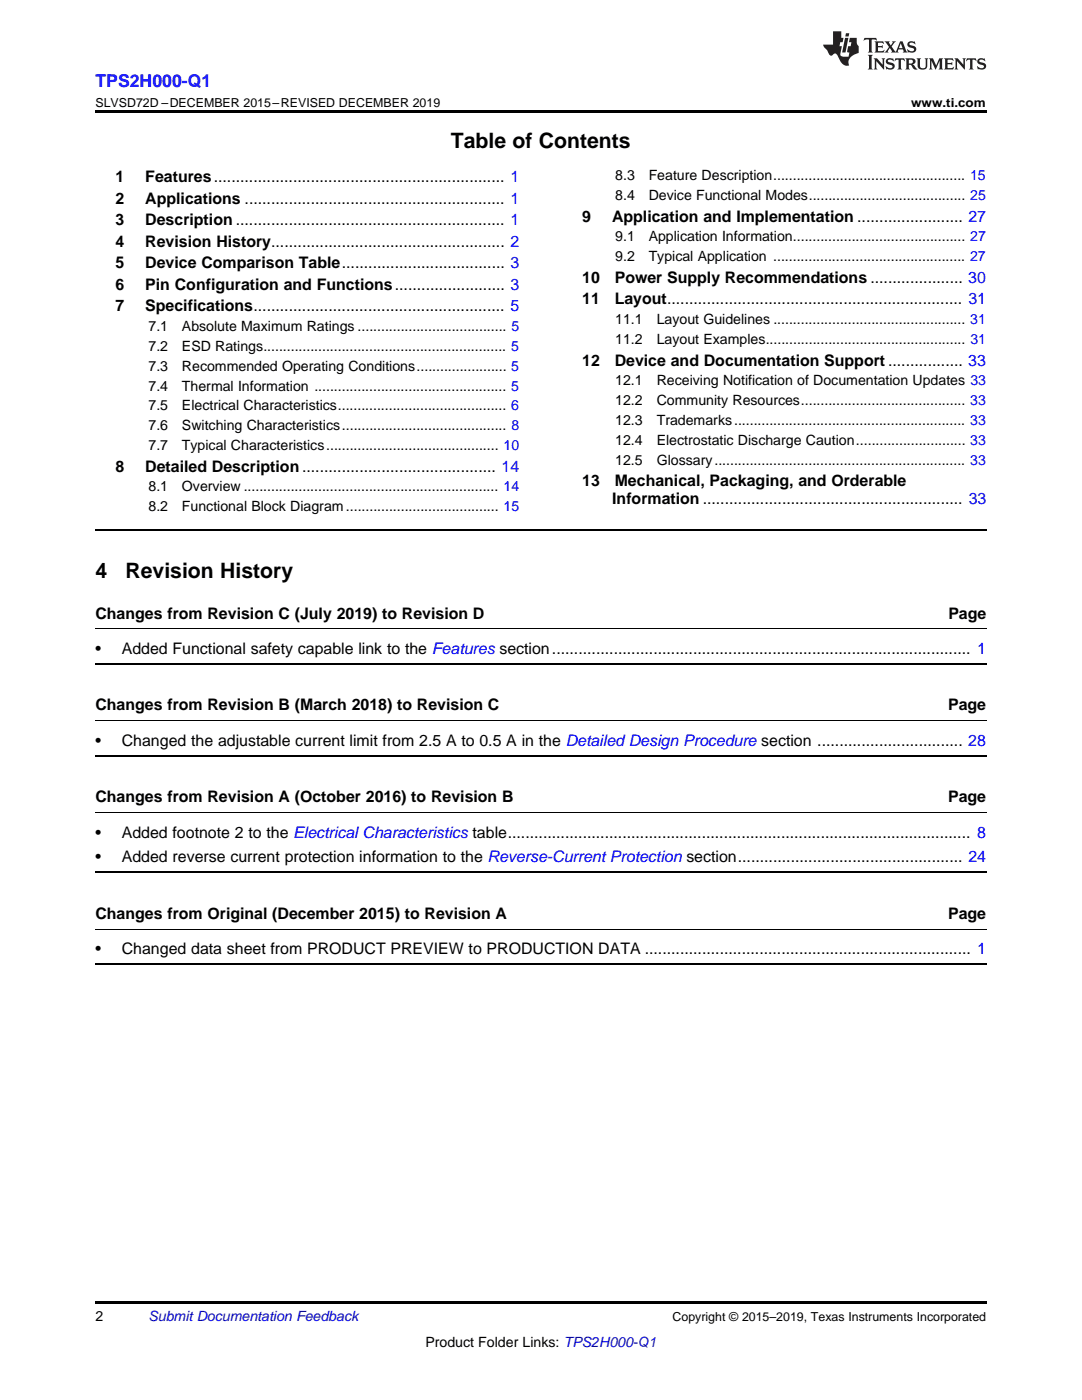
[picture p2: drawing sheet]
<svg xmlns="http://www.w3.org/2000/svg" width="216mm" height="279mm" viewBox="0 0 216 279" stroke-linecap="round" stroke-linejoin="round" font-family="sans-serif">
<defs><g id="words">
<g font-size="4.2">
<text x="90" y="29.6">Table of Contents</text>
<text x="19" y="115.3">4</text>
<text x="25" y="115.3">Revision History</text>
</g>
<text font-size="3.5" fill="#00f" x="19" y="17.3">TPS2H000-Q1</text>
<g font-size="3.2">
<text x="23" y="36.3">1</text>
<text x="23" y="40.6">2</text>
<text x="29" y="36.3">Features.................................................................. 1</text>
<text x="29" y="40.6">Applications ........................................................... 1</text>
<text x="23" y="44.9">3</text>
<text x="29" y="44.9">Description ............................................................. 1</text>
<text x="116.2" y="44.2">9</text>
<text x="122.1" y="44.2">Application and Implementation ........................ 27</text>
<text x="23" y="49.2">4</text>
<text x="23" y="53.6">5</text>
<text x="29" y="49.2">Revision History..................................................... 2</text>
<text x="29" y="53.6">Device Comparison Table..................................... 3</text>
<text x="23" y="57.9">6</text>
<text x="29" y="57.9">Pin Configuration and Functions......................... 3</text>
<text x="116.2" y="56.4">10</text>
<text x="122.7" y="56.4">Power Supply Recommendations ..................... 30</text>
<text x="23" y="62.2">7</text>
<text x="29" y="62.2">Specifications......................................................... 5</text>
<text x="116.2" y="60.7">11</text>
<text x="122.7" y="60.7">Layout................................................................... 31</text>
<text x="116.2" y="73">12</text>
<text x="122.7" y="73">Device and Documentation Support ................. 33</text>
<text x="23" y="94.1">8</text>
<text x="29" y="94.1">Detailed Description............................................ 14</text>
<text x="116.2" y="97">13</text>
<text x="122.2" y="100.5">Information ........................................................... 33</text>
<text x="122.7" y="97">Mechanical, Packaging, and Orderable</text>
<text x="19" y="123.4">Changes from Revision C (July 2019) to Revision D</text>
<text x="189.2" y="123.4">Page</text>
<text x="19" y="130.5">•</text>
<text x="24.3" y="130.5">Added Functional safety capable link to the Features section............................................................................................... 1</text>
<text x="19" y="141.8">Changes from Revision B (March 2018) to Revision C</text>
<text x="189.2" y="141.8">Page</text>
<text x="19" y="148.8">•</text>
<text x="24.3" y="148.8">Changed the adjustable current limit from 2.5 A to 0.5 A in the Detailed Design Procedure section ................................. 28</text>
<text x="19" y="160.1">Changes from Revision A (October 2016) to Revision B</text>
<text x="189.2" y="160.1">Page</text>
<text x="19" y="167.2">•</text>
<text x="24.3" y="167.2">Added footnote 2 to the Electrical Characteristics table......................................................................................................... 8</text>
<text x="19" y="172.1">•</text>
<text x="24.3" y="172.1">Added reverse current protection information to the Reverse-Current Protection section................................................... 24</text>
<text x="19" y="183.4">Changes from Original (December 2015) to Revision A</text>
<text x="189.2" y="183.4">Page</text>
<text x="19" y="190.5">•</text>
<text x="24.3" y="190.5">Changed data sheet from PRODUCT PREVIEW to PRODUCTION DATA .......................................................................... 1</text>
</g>
<g font-size="2.8">
<text x="122.8" y="36">8.3</text>
<text x="129.4" y="36">Feature Description................................................. 15</text>
<text x="122.8" y="39.9">8.4</text>
<text x="129.4" y="39.9">Device Functional Modes........................................ 25</text>
<text x="122.8" y="48.2">9.1</text>
<text x="122.8" y="52.1">9.2</text>
<text x="129.4" y="48.2">Application Information............................................ 27</text>
<text x="129.4" y="52.1">Typical Application ................................................. 27</text>
<text x="122.8" y="64.7">11.1</text>
<text x="131" y="64.7">Layout Guidelines ................................................. 31</text>
<text x="29.6" y="66.1">7.1</text>
<text x="29.6" y="70.1">7.2</text>
<text x="36.3" y="66.1">Absolute Maximum Ratings ...................................... 5</text>
<text x="36.3" y="70.1">ESD Ratings.............................................................. 5</text>
<text x="122.8" y="68.7">11.2</text>
<text x="131" y="68.7">Layout Examples................................................... 31</text>
<text x="29.6" y="74">7.3</text>
<text x="29.6" y="78">7.4</text>
<text x="36.3" y="74">Recommended Operating Conditions....................... 5</text>
<text x="36.3" y="78">Thermal Information ................................................. 5</text>
<text x="122.8" y="76.9">12.1</text>
<text x="131" y="76.9">Receiving Notification of Documentation Updates 33</text>
<text x="29.6" y="81.9">7.5</text>
<text x="36.3" y="81.9">Electrical Characteristics........................................... 6</text>
<text x="122.8" y="80.9">12.2</text>
<text x="131" y="80.9">Community Resources.......................................... 33</text>
<text x="29.6" y="85.9">7.6</text>
<text x="29.6" y="89.8">7.7</text>
<text x="36.3" y="85.9">Switching Characteristics.......................................... 8</text>
<text x="36.3" y="89.8">Typical Characteristics............................................ 10</text>
<text x="122.8" y="84.8">12.3</text>
<text x="122.8" y="88.8">12.4</text>
<text x="131" y="84.8">Trademarks........................................................... 33</text>
<text x="131" y="88.8">Electrostatic Discharge Caution............................ 33</text>
<text x="122.8" y="92.7">12.5</text>
<text x="131" y="92.7">Glossary................................................................ 33</text>
<text x="29.6" y="98.1">8.1</text>
<text x="36.3" y="98.1">Overview ................................................................. 14</text>
<text x="29.6" y="102">8.2</text>
<text x="36.3" y="102">Functional Block Diagram....................................... 15</text>
<text x="19" y="263.6">2</text>
<text x="84.9" y="268.9">Product Folder Links: TPS2H000-Q1</text>
</g>
<text font-size="2.8" fill="#0000c8" x="29.6" y="263.6">Submit Documentation Feedback</text>
<g font-size="2.5">
<text x="19" y="21.4">SLVSD72D –DECEMBER 2015–REVISED DECEMBER 2019</text>
<text x="181.8" y="21.4">www.ti.com</text>
<text x="134.2" y="263.6">Copyright © 2015–2019, Texas Instruments Incorporated</text>
</g>
</g></defs>
<path d="M19 22h177.8v.5h-177.8zM19 259.7h177.8v.5h-177.8z" fill="#000"/>
<path d="M19 105.7h177.8M19 132.4h177.8M19 150.8h177.8M19 174.1h177.8M19 192.4h177.8" fill="none" stroke="#000" stroke-width=".35"/>
<path d="M19 125.5h177.8M19 143.8h177.8M19 162.2h177.8M19 185.5h177.8" fill="none" stroke="#000" stroke-width=".2"/>
<g fill="#231f20">
<path d="M172.5 7.6l-.1 .5 .4-.2h.6v.1v2.1l-.2 .4h.9l-.2-.4v-2.1l.1-.1h.5l.5 .2-.2-.5zM174.5 8.3l.2 .3v1.5l-.2 .4h1.8l.2-.6a1.04 1.04 0 0 1-1.3 .2v-.7h.6l.3 .2v-.6l-.3 .2h-.6v-.6l.8-.1 .4 .3-.2-.5zM176.5 8.3l.9 1.1-.9 1.1h.8l-.2-.2 .4-.7 .5 .7-.2 .2h1.5l-.2-.2 .2-.4h.9l.1 .4-.2 .2h1l-.3-.3-.7-1.9h-.5l-.9 2-.8-1 .9-1h-.8l.1 .3-.4 .5-.3-.6 .1-.2zM179.7 8.6l.4 1h-.7zM181.3 8.4a.63 .63 0 0 0-.2 .7 .63 .63 0 0 0 .6 .4l.6 .2 .1 .2a.75 .75 0 0 1-.7 .4 .75 .75 0 0 1-.6-.5l.1 .7 .1-.1a1.11 1.11 0 0 0 1.5-.6 1.13 1.13 0 0 0-1.2-.8l-.1-.4a1.04 1.04 0 0 1 1.2 .2l-.2-.5-.2 .1-.4-.2zM173.2 10.9l.2 .4v2.2l-.2 .4h1l-.3-.4v-2.2l.3-.4zM174.3 11.6l.3 .4v1.5l-.3 .4h.8l-.2-.4v-1.3l1.5 1.7v-1.9l.2-.4h-.7l.2 .4v.9l-1.1-1.3zM177 11.8a.62 .62 0 0 0-.2 .7 .62 .62 0 0 0 .6 .4l.6 .1 .1 .3a.76 .76 0 0 1-.7 .3 .76 .76 0 0 1-.7-.4l.2 .7 .1-.1a1.11 1.11 0 0 0 1.5-.6 1.13 1.13 0 0 0-1.2-.8l-.1-.4a1.04 1.04 0 0 1 1.2 .2l-.2-.6-.2 .1-.5-.1zM178.7 11.6l-.2 .6a.61 .61 0 0 1 .8-.3v1.6l-.2 .4h.9l-.2-.4v-1.6a.63 .63 0 0 1 .7 .3l-.1-.6zM180.6 11.6l.3 .4v1.5l-.3 .4h1l-.2-.2-.1-.8 .6 .2a.76 .76 0 0 0 1.2 .7l-1-1a.58 .58 0 0 0 .6-.5 .58 .58 0 0 0-.5-.6zM181.4 11.9h.1a.45 .45 0 0 1 .5 .1 .45 .45 0 0 1 .1 .5l-.8 .2zM182.9 11.6l.2 .2a2.17 2.17 0 0 0 .3 1.9 .99 .99 0 0 0 1.6-.6v-1.1l.2-.4h-.7l.2 .2a1.92 1.92 0 0 1-.2 1.8 .6 .6 0 0 1-.9-.5v-1.1l.2-.4zM185.4 11.6l.2 .4v1.5l-.2 .4h.7l-.2-.4v-1.4l.8 1.8 .8-1.8v1.4l-.2 .4h.9l-.2-.4v-1.5l.2-.4h-.8l-.6 1.5-.6-1.5zM188.4 11.6l.2 .4v1.5l-.2 .4h1.8l.1-.6a1.04 1.04 0 0 1-1.2 .1v-.6h.5l.4 .2v-.6l-.4 .2h-.5v-.7h.8l.3 .3-.1-.6zM190.5 11.6l.2 .4v1.5l-.2 .4h.7l-.2-.4v-1.3l1.5 1.7v-1.9l.2-.4h-.7l.2 .4v.9l-1.1-1.3zM192.9 11.6l-.1 .6a.61 .61 0 0 1 .7-.3l.1 1.6-.3 .4h1l-.3-.4 .1-1.6a.63 .63 0 0 1 .7 .3l-.1-.6zM195.2 11.8a.62 .62 0 0 0-.2 .7 .62 .62 0 0 0 .6 .4l.6 .1 .1 .3a.76 .76 0 0 1-.7 .3 .76 .76 0 0 1-.6-.4l.1 .7 .1-.1a1.11 1.11 0 0 0 1.6-.6 1.13 1.13 0 0 0-1.3-.8l-.1-.4a1.04 1.04 0 0 1 1.2 .2l-.1-.6-.2 .1-.5-.1z"/>
<path d="M166.2 6.3v2.6h-1.9v.4l.8 .9a.91 .91 0 0 0 1 .8 .56 .56 0 0 1 .5-.3 .56 .56 0 0 1 .5 .3l.4 .8a1.53 1.53 0 0 0 1.9 1.2 1.54 1.54 0 0 1 1-2.1l.9-.3v-1.4a1.52 1.52 0 0 1-.4-1.6h-1.3l-.2 .8h.5l-.2 .8h-.5l-.1 1v.2l.4 .1-.2 .8a1.93 1.93 0 0 1-1.6-.3l.3-1.8h-.5l.2-.8h.4l.2-.8h-.4v-1.3zM168.6 7.6l-.6 2.9h.7l.6-2.9zM168.8 6.6l-.1 .7h.6l.2-.7z"/>
</g>
<use href="#words"/>
</svg>
